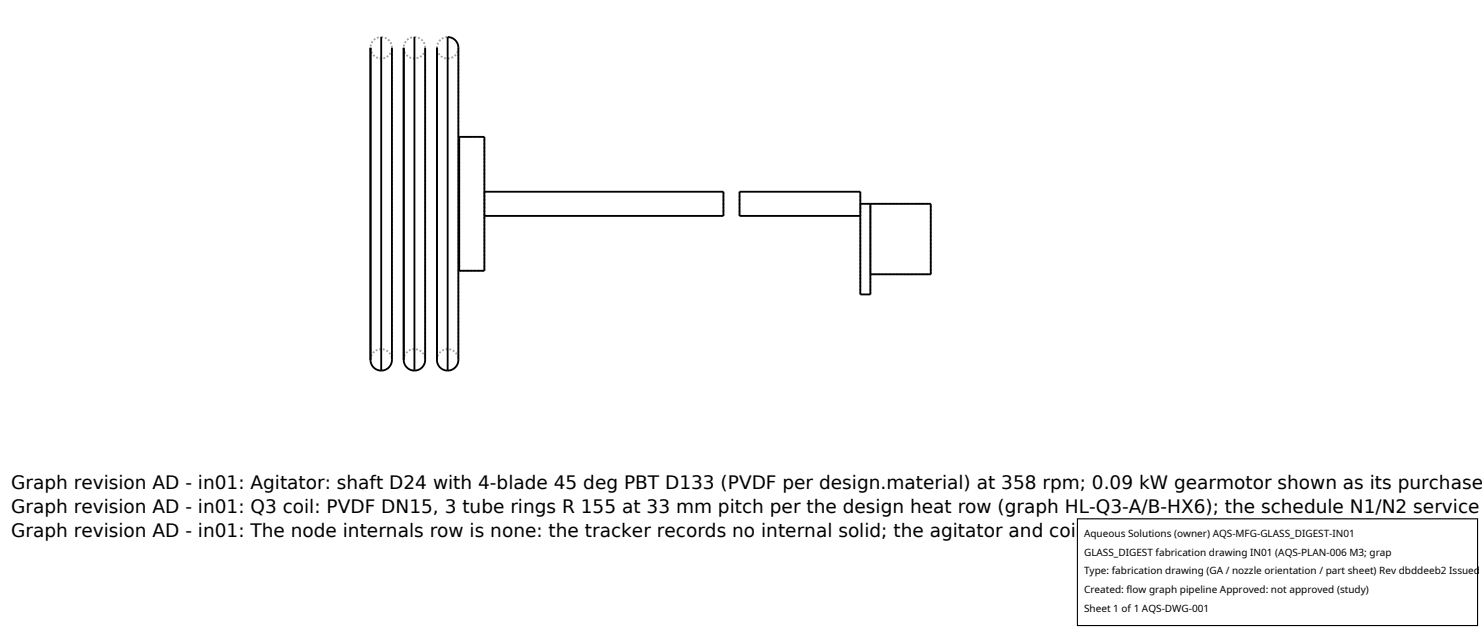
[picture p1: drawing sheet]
<svg xmlns="http://www.w3.org/2000/svg" width="212mm" height="90mm" viewBox="0 0 212 90" stroke-linecap="round" stroke-linejoin="round" font-family="sans-serif">
<defs><g id="words">
<g font-size="2.6">
<text x="1.6" y="69.8">Graph revision AD - in01: Agitator: shaft D24 with 4-blade 45 deg PBT D133 (PVDF per design.material) at 358 rpm; 0.09 kW gearmotor shown as its purchase</text>
<text x="1.6" y="73.3">Graph revision AD - in01: Q3 coil: PVDF DN15, 3 tube rings R 155 at 33 mm pitch per the design heat row (graph HL-Q3-A/B-HX6); the schedule N1/N2 service</text>
<text x="1.6" y="76.7">Graph revision AD - in01: The node internals row is none: the tracker records no internal solid; the agitator and coil are node-design machine features, drawn</text>
</g>
<g font-size="1.4">
<text x="154.8" y="76.6">Aqueous Solutions (owner) AQS-MFG-GLASS_DIGEST-IN01</text>
<text x="154.8" y="79.3">GLASS_DIGEST fabrication drawing IN01 (AQS-PLAN-006 M3; grap</text>
<text x="154.8" y="82">Type: fabrication drawing (GA / nozzle orientation / part sheet) Rev dbddeeb2 Issued</text>
<text x="154.8" y="84.7">Created: flow graph pipeline Approved: not approved (study)</text>
<text x="154.8" y="87.4">Sheet 1 of 1 AQS-DWG-001</text>
</g>
</g></defs>
<g fill="none" stroke="#a0a0a0" stroke-width=".26" stroke-dasharray=".3 .3" stroke-linecap="butt">
<path d="M54.4 5.3l.6 .1 .5 .3 .3 .5 .2 .6-.1 .6-.4 .5-.4 .3-.6 .2-.6-.2-.5-.3-.4-.5-.1-.6 .1-.6 .4-.5 .5-.3 .5-.1M59.2 5.3l.6 .1 .5 .3 .3 .5 .1 .6-.1 .6-.3 .5-.5 .3-.6 .2-.5-.1-.5-.3-.4-.5-.1-.6 .1-.6 .3-.6 .5-.3 .6-.1M65.5 6.8l-.3 .9-.7 .6h-.9l-.7-.4-.5-.8 .1-.9 .6-.7 .8-.2M65.6 19.5h3.6M65.6 38.7h3.6M65.6 38.7v-19.2M69.2 27.4v3.4M69.2 30.8v-3.4M69.2 38.7v-19.2M103.3 30.8v-3.4M105.6 30.8v-3.4M122.9 30.8v-3.4"/>
<path d="M122.9 29.1v1.7M124.3 30.2v-1.1M124.3 35.6v3.6M124.3 29.1v6.5M124.3 39.2v-9M124.3 29.1h8.6M124.3 39.2h8.6M132.9 39.2v-10.1M52.9 51.4l.1-.6 .4-.5 .4-.3 .6-.1 .6 .1 .5 .3 .3 .5 .2 .6M56 51.4v-44.6M57.7 51.4l.1-.6 .3-.5 .5-.3 .6-.1 .5 .1 .6 .3 .3 .5 .1 .6M60.7 51.4v-44.6"/>
<path d="M62.4 51.4l.1-.6 .4-.5 .4-.3 .6-.1 .6 .1 .5 .3 .3 .5 .2 .6M65.5 51.4v-44.6M122.9 42v-12.9M124.3 42v-11.8"/>
</g>
<path d="M52.9 6.8v44.6l.1 .6 .4 .5 .5 .3 .5 .1M54.4 5.3v47.6M56 6.8v44.6l-.1 .6-.4 .5-.5 .3-.6 .1M57.7 6.8v44.6l.1 .6 .3 .5 .5 .3 .6 .1M59.2 5.3v47.6M60.7 6.8v44.6l-.1 .6-.4 .5-.4 .3-.6 .1M62.4 6.8v44.7l.2 .6 .3 .4 .5 .3 .5 .1M63.9 5.3l.6 .1 .5 .3 .4 .6 .1 .5v44.6l-.1 .6-.4 .5-.4 .3-.6 .1zM65.6 19.5h3.6v19.2h-3.6zM69.2 27.4h34.1v3.4h-34.1M122.9 29.1h10v10.1h-8.6M124.3 29.1v12.9h-1.4v-14.6h-17.3v3.4h17.3" fill="none" stroke="#000" stroke-width=".26"/>
<path d="M153.9 74.1h57.1v15.2h-57.1z" fill="#fff" stroke="#000" stroke-width=".16"/>
<use href="#words"/>
</svg>
